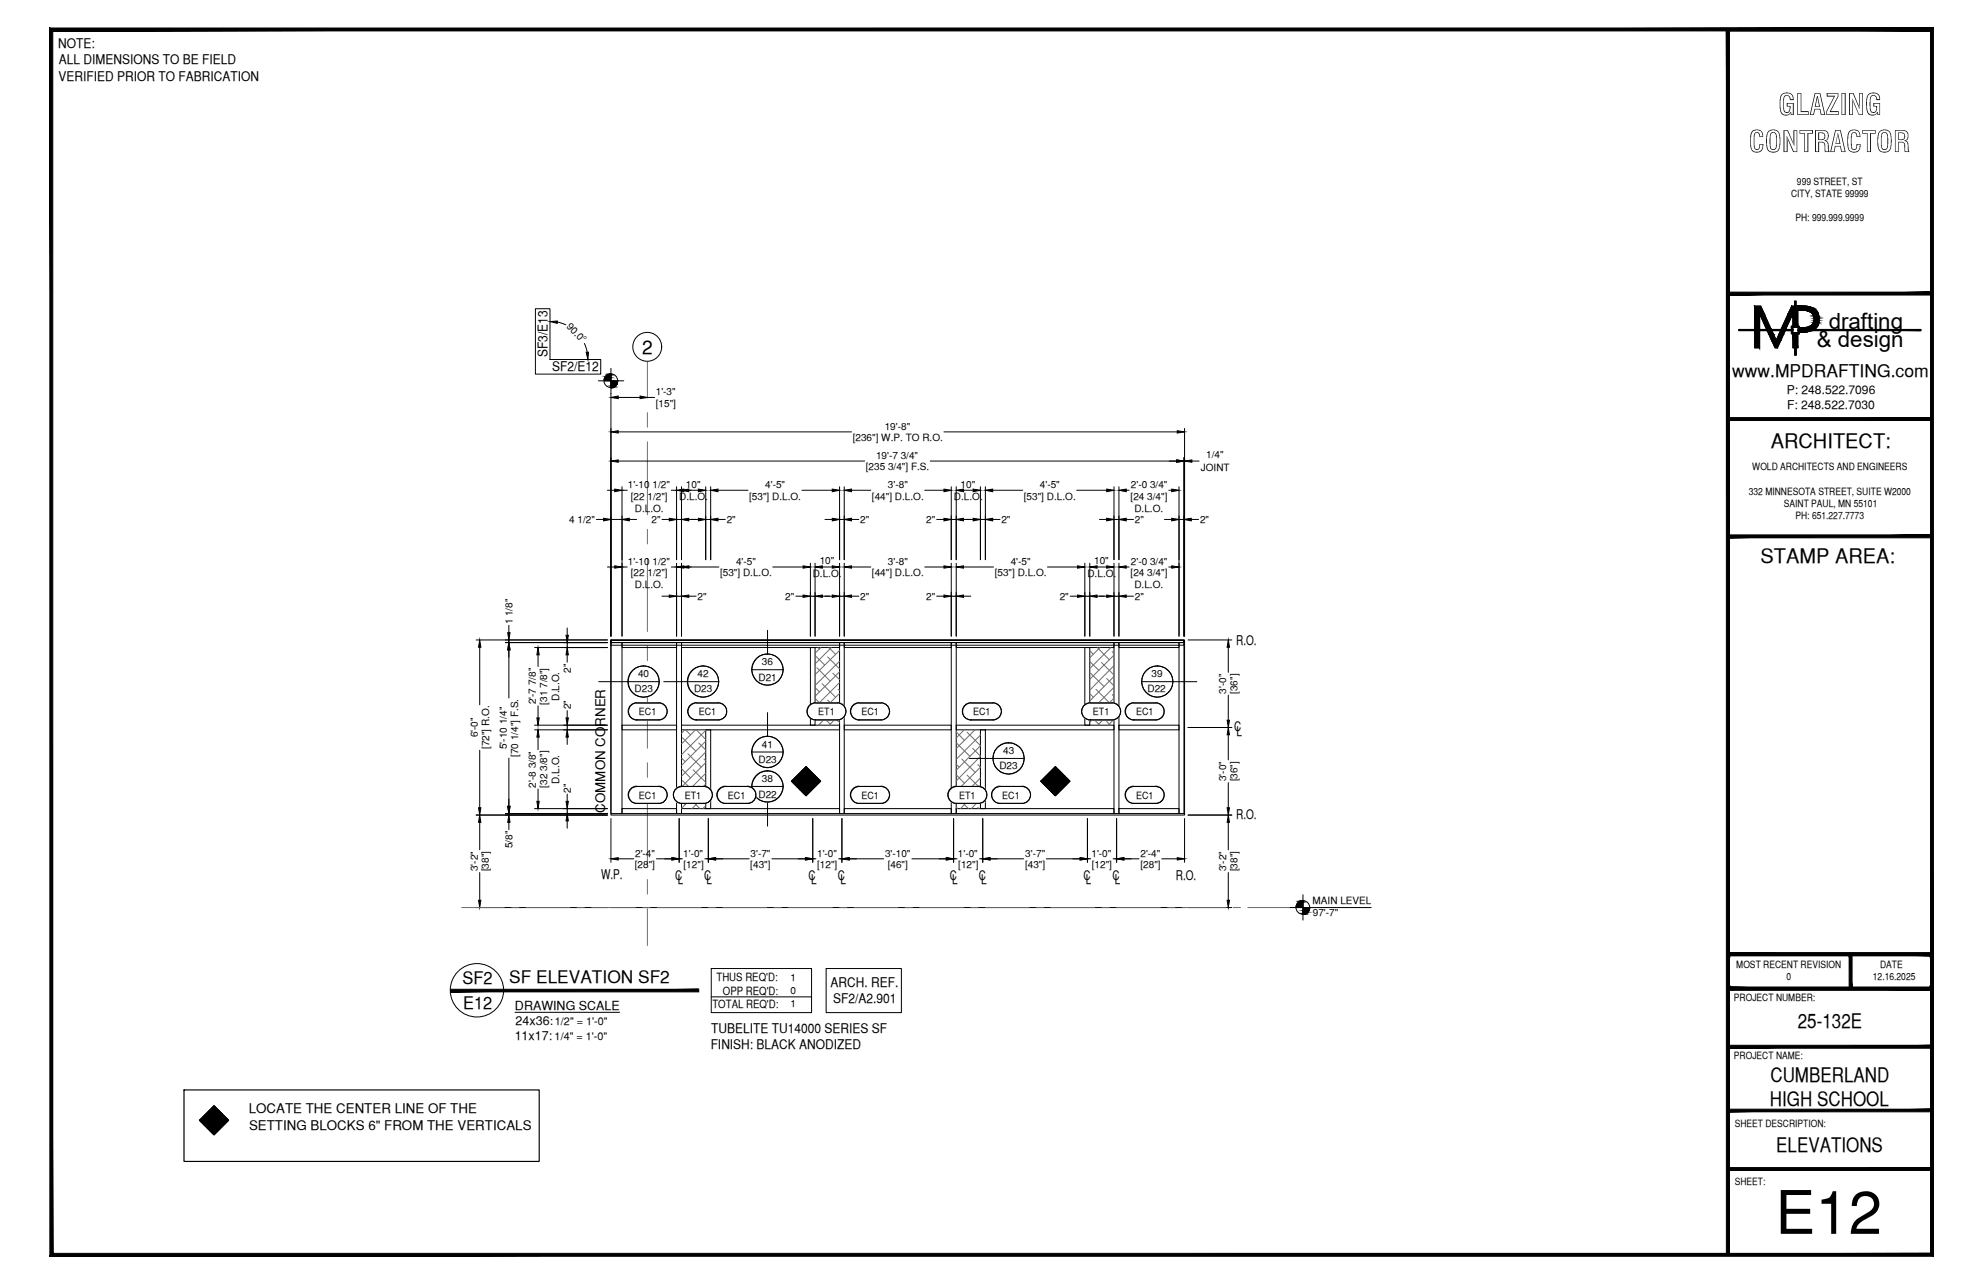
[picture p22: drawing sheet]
<svg xmlns="http://www.w3.org/2000/svg" width="432mm" height="279mm" viewBox="0 0 432 279" stroke-linecap="round" stroke-linejoin="round" font-family="sans-serif">
<defs><g id="words">
<text font-size="13.1" x="386.6" y="268.5">E12</text>
<g font-size="6.3">
<text x="387.2" y="25">GLAZING</text>
<text x="380.8" y="33.1">CONTRACTOR</text>
</g>
<g font-size="4.9">
<text x="398.2" y="71.5">drafting</text>
<text x="395.6" y="75.5">&amp; design</text>
</g>
<g font-size="4.4">
<text x="385.6" y="97.5">ARCHITECT:</text>
<text x="383.3" y="122.5">STAMP AREA:</text>
<text x="391.5" y="223.7">25-132E</text>
<text x="385.5" y="235.4">CUMBERLAND</text>
<text x="385.4" y="240.7">HIGH SCHOOL</text>
<text x="386.8" y="250.7">ELEVATIONS</text>
</g>
<text font-size="4.2" x="139.8" y="77">2</text>
<g font-size="3.8">
<text x="377.2" y="82">www.MPDRAFTING.com</text>
<text x="100.7" y="214.2">SF2</text>
<text x="110.9" y="213.9">SF ELEVATION SF2</text>
<text x="100.8" y="219.5">E12</text>
</g>
<g font-size="2.9">
<text x="12.6" y="10.5">NOTE:</text>
<text x="12.8" y="17.7">VERIFIED PRIOR TO FABRICATION</text>
<text x="12.8" y="14">ALL DIMENSIONS TO BE FIELD</text>
<text x="119.3" y="77.8" transform="rotate(-90 119.3 77.8)">SF3/E13</text>
<text x="120.2" y="80.8">SF2/E12</text>
<text x="269.2" y="140.4">R.O.</text>
<text x="268.7" y="159.1">C</text>
<text x="269.2" y="160.1">L</text>
<text x="131.8" y="176.8" transform="rotate(-90 131.8 176.8)">COMMON CORNER</text>
<text x="269.2" y="178.2">R.O.</text>
<text x="130.9" y="191.3">W.P.</text>
<text x="147" y="191.4">C</text>
<text x="153.4" y="191.4">C</text>
<text x="176.1" y="191.4">C</text>
<text x="182.4" y="191.4">C</text>
<text x="206.8" y="191.4">C</text>
<text x="213.2" y="191.4">C</text>
<text x="235.9" y="191.4">C</text>
<text x="242.3" y="191.4">C</text>
<text x="256" y="191.4">R.O.</text>
<text x="147.6" y="192.3">L</text>
<text x="153.9" y="192.3">L</text>
<text x="176.7" y="192.3">L</text>
<text x="183" y="192.3">L</text>
<text x="207.3" y="192.3">L</text>
<text x="213.7" y="192.3">L</text>
<text x="236.4" y="192.3">L</text>
<text x="242.8" y="192.3">L</text>
<text x="180.8" y="214.8">ARCH. REF.</text>
<text x="181.4" y="218.3">SF2/A2.901</text>
<text x="154.9" y="224.8">TUBELITE TU14000 SERIES SF</text>
<text x="154.7" y="228.3">FINISH: BLACK ANODIZED</text>
<text x="54.2" y="242.3">LOCATE THE CENTER LINE OF THE</text>
<text x="54.2" y="245.9">SETTING BLOCKS 6&quot; FROM THE VERTICALS</text>
</g>
<g font-size="2.7">
<text x="112.1" y="219.7">DRAWING SCALE</text>
<text x="112.1" y="226.3">11x17:</text>
<text x="112.3" y="223">24x36:</text>
</g>
<g font-size="2.6">
<text x="389.1" y="85.8">P: 248.522.7096</text>
<text x="389.1" y="89">F: 248.522.7030</text>
</g>
<g font-size="2.5">
<text x="156" y="213.6">THUS REQ'D:</text>
<text x="155.1" y="219.3">TOTAL REQ'D:</text>
<text x="157.4" y="216.5">OPP REQ'D:</text>
</g>
<g font-size="2.4">
<text x="120.8" y="226.3">1/4&quot; = 1'-0&quot;</text>
<text x="120.8" y="223.1">1/2&quot; = 1'-0&quot;</text>
</g>
<g font-size="2.2">
<text x="391.3" y="40.2">999 STREET, ST</text>
<text x="390" y="42.9">CITY, STATE 99999</text>
<text x="391" y="48.2">PH: 999.999.9999</text>
<text x="123.3" y="71.1" transform="rotate(44 123.3 71.1)">90.0°</text>
<text x="142.8" y="86">1'-3&quot;</text>
<text x="142.8" y="88.5">[15&quot;]</text>
<text x="192.7" y="93.5">19'-8&quot;</text>
<text x="185.7" y="96">[236&quot;] W.P. TO R.O.</text>
<text x="190.8" y="99.9">19'-7 3/4&quot;</text>
<text x="262.6" y="99.8">1/4&quot;</text>
<text x="136.7" y="106.2">1'-10 1/2&quot;</text>
<text x="149.4" y="106.2">10&quot;</text>
<text x="166.6" y="106.2">4'-5&quot;</text>
<text x="188.5" y="102.4">[235 3/4&quot;] F.S.</text>
<text x="193.4" y="106.2">3'-8&quot;</text>
<text x="209.2" y="106.2">10&quot;</text>
<text x="226.4" y="106.2">4'-5&quot;</text>
<text x="246.3" y="106.2">2'-0 3/4&quot;</text>
<text x="261.5" y="102.4">JOINT</text>
<text x="380.8" y="107.6">332 MINNESOTA STREET, SUITE W2000</text>
<text x="381.6" y="102.3">WOLD ARCHITECTS AND ENGINEERS</text>
<text x="124" y="113.9">4 1/2&quot;</text>
<text x="137.4" y="108.7">[22 1/2&quot;]</text>
<text x="138.2" y="111.4">D.L.O.</text>
<text x="141.9" y="113.9">2&quot;</text>
<text x="147.9" y="108.8">D.L.O.</text>
<text x="158.2" y="113.9">2&quot;</text>
<text x="163.1" y="108.7">[53&quot;] D.L.O.</text>
<text x="187.3" y="113.9">2&quot;</text>
<text x="189.9" y="108.7">[44&quot;] D.L.O.</text>
<text x="201.7" y="113.9">2&quot;</text>
<text x="207.7" y="108.8">D.L.O.</text>
<text x="218.1" y="113.9">2&quot;</text>
<text x="222.9" y="108.7">[53&quot;] D.L.O.</text>
<text x="246.2" y="108.7">[24 3/4&quot;]</text>
<text x="247" y="111.4">D.L.O.</text>
<text x="247.1" y="113.9">2&quot;</text>
<text x="261.3" y="113.9">2&quot;</text>
<text x="388.4" y="110.3">SAINT PAUL, MN 55101</text>
<text x="391" y="113">PH: 651.227.7773</text>
<text x="136.7" y="122.9">1'-10 1/2&quot;</text>
<text x="137.4" y="125.3">[22 1/2&quot;]</text>
<text x="156.8" y="125.3">[53&quot;] D.L.O.</text>
<text x="160.3" y="122.9">4'-5&quot;</text>
<text x="177" y="125.5">D.L.O.</text>
<text x="178.5" y="122.8">10&quot;</text>
<text x="189.9" y="125.3">[44&quot;] D.L.O.</text>
<text x="193.4" y="122.9">3'-8&quot;</text>
<text x="216.6" y="125.3">[53&quot;] D.L.O.</text>
<text x="220.1" y="122.9">4'-5&quot;</text>
<text x="236.8" y="125.5">D.L.O.</text>
<text x="238.3" y="122.8">10&quot;</text>
<text x="246.2" y="125.3">[24 3/4&quot;]</text>
<text x="246.3" y="122.9">2'-0 3/4&quot;</text>
<text x="138.2" y="128">D.L.O.</text>
<text x="151.9" y="130.5">2&quot;</text>
<text x="171" y="130.5">2&quot;</text>
<text x="187.3" y="130.5">2&quot;</text>
<text x="201.7" y="130.5">2&quot;</text>
<text x="230.8" y="130.5">2&quot;</text>
<text x="247" y="128">D.L.O.</text>
<text x="247.1" y="130.5">2&quot;</text>
<text x="111.6" y="135.9" transform="rotate(-90 111.6 135.9)">1 1/8&quot;</text>
<text x="124.3" y="146.4" transform="rotate(-90 124.3 146.4)">2&quot;</text>
<text x="138.9" y="147.3">40</text>
<text x="151.9" y="147.3">42</text>
<text x="165.2" y="148.1">D21</text>
<text x="165.9" y="144.8">36</text>
<text x="250.8" y="147.3">39</text>
<text x="116.7" y="153.3" transform="rotate(-90 116.7 153.3)">2'-7 7/8&quot;</text>
<text x="119.1" y="153.4" transform="rotate(-90 119.1 153.4)">[31 7/8&quot;]</text>
<text x="121.8" y="152.5" transform="rotate(-90 121.8 152.5)">D.L.O.</text>
<text x="124.3" y="154.3" transform="rotate(-90 124.3 154.3)">2&quot;</text>
<text x="138.2" y="150.7">D23</text>
<text x="139.1" y="155.6">EC1</text>
<text x="151.1" y="150.7">D23</text>
<text x="152.1" y="155.6">EC1</text>
<text x="178.2" y="155.6">ET1</text>
<text x="187.6" y="155.6">EC1</text>
<text x="211.9" y="155.6">EC1</text>
<text x="238" y="155.6">ET1</text>
<text x="247.4" y="155.6">EC1</text>
<text x="249.9" y="150.7">D22</text>
<text x="267" y="150.9" transform="rotate(-90 267 150.9)">3'-0&quot;</text>
<text x="269.4" y="151" transform="rotate(-90 269.4 151)">[36&quot;]</text>
<text x="104" y="160.5" transform="rotate(-90 104 160.5)">6'-0&quot;</text>
<text x="106.5" y="163" transform="rotate(-90 106.5 163)">[72&quot;] R.O.</text>
<text x="110.4" y="163" transform="rotate(-90 110.4 163)">5'-10 1/4&quot;</text>
<text x="112.8" y="164.7" transform="rotate(-90 112.8 164.7)">[70 1/4&quot;] F.S.</text>
<text x="165.2" y="166">D23</text>
<text x="165.9" y="162.7">41</text>
<text x="217.6" y="167.4">D23</text>
<text x="218.4" y="164.1">43</text>
<text x="116.7" y="171.4" transform="rotate(-90 116.7 171.4)">2'-8 3/8&quot;</text>
<text x="119.1" y="171.4" transform="rotate(-90 119.1 171.4)">[32 3/8&quot;]</text>
<text x="121.8" y="170.6" transform="rotate(-90 121.8 170.6)">D.L.O.</text>
<text x="124.3" y="172.5" transform="rotate(-90 124.3 172.5)">2&quot;</text>
<text x="139.1" y="173.8">EC1</text>
<text x="149.1" y="173.8">ET1</text>
<text x="158.5" y="173.8">EC1</text>
<text x="165.2" y="173.5">D22</text>
<text x="165.9" y="170.2">38</text>
<text x="187.6" y="173.8">EC1</text>
<text x="208.9" y="173.8">ET1</text>
<text x="218.2" y="173.8">EC1</text>
<text x="247.4" y="173.8">EC1</text>
<text x="267" y="170" transform="rotate(-90 267 170)">3'-0&quot;</text>
<text x="269.4" y="170.1" transform="rotate(-90 269.4 170.1)">[36&quot;]</text>
<text x="111.6" y="184.6" transform="rotate(-90 111.6 184.6)">5/8&quot;</text>
<text x="104" y="189.5" transform="rotate(-90 104 189.5)">3'-2&quot;</text>
<text x="106.4" y="189.6" transform="rotate(-90 106.4 189.6)">[38&quot;]</text>
<text x="138.2" y="188.8">[28&quot;]</text>
<text x="138.3" y="186.5">2'-4&quot;</text>
<text x="148.8" y="186.4">1'-0&quot;</text>
<text x="148.8" y="188.8">[12&quot;]</text>
<text x="163.4" y="188.8">[43&quot;]</text>
<text x="163.4" y="186.4">3'-7&quot;</text>
<text x="177.9" y="186.4">1'-0&quot;</text>
<text x="177.9" y="188.8">[12&quot;]</text>
<text x="192.7" y="186.4">3'-10&quot;</text>
<text x="193.3" y="188.8">[46&quot;]</text>
<text x="208.6" y="186.4">1'-0&quot;</text>
<text x="208.7" y="188.8">[12&quot;]</text>
<text x="223.2" y="188.8">[43&quot;]</text>
<text x="223.3" y="186.4">3'-7&quot;</text>
<text x="237.7" y="186.4">1'-0&quot;</text>
<text x="237.7" y="188.8">[12&quot;]</text>
<text x="248.3" y="186.5">2'-4&quot;</text>
<text x="248.3" y="188.8">[28&quot;]</text>
<text x="267" y="189.5" transform="rotate(-90 267 189.5)">3'-2&quot;</text>
<text x="269.4" y="189.6" transform="rotate(-90 269.4 189.6)">[38&quot;]</text>
<text x="285.8" y="196.7">MAIN LEVEL</text>
<text x="285.9" y="199.4">97'-7&quot;</text>
<text x="172.1" y="213.4">1</text>
<text x="378.1" y="210.6">MOST RECENT REVISION</text>
<text x="389" y="213.3">0</text>
<text x="407.8" y="213.2">12.16.2025</text>
<text x="409.4" y="210.6">DATE</text>
<text x="172.1" y="216.3">0</text>
<text x="172.1" y="219.1">1</text>
<text x="377.6" y="217.8">PROJECT NUMBER:</text>
<text x="377.6" y="230.4">PROJECT NAME:</text>
<text x="377.8" y="245.2">SHEET DESCRIPTION:</text>
<text x="377.8" y="257.9">SHEET:</text>
</g>
</g></defs>
<!-- layer: GRID LINES -->
<g fill="none" stroke="#6c6c6c" stroke-width=".22">
<path d="M141 78.7v7.9M141 89.8v3.2M141 96.1v15.9M141 115.2v3.2M141 121.5v15.9M141 140.6v3.2M141 146.9v15.9M141 166v3.2M141 172.3v15.9M100.5 197.5h9.3M111.4 197.5h1.6M114.6 197.5h9.5"/>
<path d="M125.7 197.5h1.6M128.8 197.5h9.6M140 197.5h1.5M141 191.4v3.2M141 197.7v8M143.1 197.5h9.6M154.2 197.5h1.6M157.4 197.5h9.5M168.5 197.5h1.6M171.7 197.5h9.5M182.8 197.5h1.6M186 197.5h9.5"/>
<path d="M197.1 197.5h1.6M200.3 197.5h9.5M211.4 197.5h1.6M214.6 197.5h9.5M225.7 197.5h1.6M228.9 197.5h9.5M240 197.5h1.6M243.1 197.5h9.6M254.3 197.5h1.5M257.4 197.5h9.6M268.5 197.5h1.6M271.7 197.5h9.2"/>
</g>
<!-- layer: COMPONENTS -->
<g fill="none" stroke="#000" stroke-width=".22">
<path d="M133 139.8h2.4v37.2h-2.4zM133 139.3h124.8v1.1h-124.8v-1.1v.5h124.8v-.5zM135.4 139.8h11.9v1.1h-11.9zM147.3 139.8h1.1v37.2h-1.1zM148.4 139.8h34.4v1.1h-34.4zM182.8 139.8h1v37.2h-1zM183.8 139.8h23.3v1.1h-23.3zM207.1 139.8h1.1v37.2h-1.1zM208.2 139.8h34.4v1.1h-34.4zM242.6 139.8h1v37.2h-1zM243.6 139.8h13.1v1.1h-13.1zM256.7 139.8h1.1v37.2h-1.1z"/>
<path d="M135.4 157.8h11.9v1h-11.9zM148.4 157.8h34.4v1h-34.4zM153.7 158.8h1v17.2h-1zM176.5 140.9h1v16.9h-1zM183.8 157.8h23.3v1h-23.3zM208.2 157.8h34.4v1h-34.4zM213.5 158.8h1.1v17.2h-1.1zM236.2 140.9h1.1v16.9h-1.1zM243.6 157.8h13.1v1h-13.1zM135.4 176h11.9v1h-11.9zM148.4 176h34.4v1h-34.4zM183.8 176h23.3v1h-23.3z"/>
<path d="M208.2 176h34.4v1h-34.4zM243.6 176h13.1v1h-13.1z"/>
</g>
<!-- layer: ROUGH OPENING -->
<path d="M133 139.3h124.9v38.1h-124.9z" fill="none" stroke="#000" stroke-width=".22"/>
<!-- layer: DIM -->
<g fill="none" stroke="#000" stroke-width=".22">
<path d="M133 93.2v45.2M134.6 94h50.8M205.5 94h50.8M257.8 99.6v38.8M257.9 93.2v45.2M129.9 113h1.5M132.3 106.7h1.6M133 113h2.4M134.6 100.3h53.7M135.4 105.9v32.5M135.4 106.7h1.2M137 113h1.6"/>
<path d="M144.1 113h1.6M146.2 106.7h1.1M147.3 113h1.1M147.3 105.9v15.9M148.4 105.9v15.9M148.9 106.7h3.2M150 113h2.1M153.7 113h1M153.7 105.9v15.9M154.7 105.9v15.9M156.3 113h1.6M156.3 106.7h6.6"/>
<path d="M174.6 106.7h6.6M179.6 113h1.6M182.8 105.9v15.9M182.8 113h1M183.8 105.9v15.9M185.4 113h1.6M185.4 106.7h4.2M201.4 106.7h4.1M202.6 100.3h53.6M204 113h1.5M207.1 113h1.1M207.1 105.9v15.9"/>
<path d="M208.2 105.9v15.9M209.8 113h2.1M209.8 106.7h2.1M213.5 113h1.1M213.5 105.9v15.9M214.6 105.9v15.9M216.2 113h1.5M216.2 106.7h6.5M234.4 106.7h6.6M239.4 113h1.6M242.6 113h1M242.6 105.9v15.9"/>
<path d="M243.6 105.9v15.9M245.2 113h1.6M245.2 106.7h.7M253.6 113h1.5M254.5 106.7h.6M256.7 113h1.1M256.7 105.9v32.5M257.8 100.3h.1M259.4 113h1.6M259.5 100.3h1.6M103.7 139.3h28.6M110 139.8h22.3"/>
<path d="M110.8 136.1v1.6M110.8 139.3v.5M123.5 136.7v1.5M123.5 139.8v1.1M132.3 123.4h1.6M135.4 123.4h1.2M144.1 129.7h1.6M146.2 123.4h1.1M147.3 129.7h1.1M147.3 122.6v15.8M148.4 122.6v15.8M148.9 123.4h7.6"/>
<path d="M150 129.7h1.6M168.3 123.4h6.6M173.3 129.7h1.6M176.5 129.7h1M176.5 122.6v15.8M177.5 122.6v15.8M179.1 129.7h2.1M179.1 123.4h2.1M182.8 122.6v15.8M182.8 129.7h1M183.8 122.6v15.8M185.4 129.7h1.6"/>
<path d="M185.4 123.4h4.2M201.4 123.4h4.1M204 129.7h1.5M207.1 129.7h1.1M207.1 122.6v15.8M208.2 122.6v15.8M209.8 129.7h1.6M209.8 123.4h6.5M228.1 123.4h6.5M233 129.7h1.6M236.2 129.7h1.1M236.2 122.6v15.8"/>
<path d="M237.3 122.6v15.8M238.9 129.7h2.1M238.9 123.4h2.1M242.6 129.7h1M242.6 122.6v15.8M243.6 122.6v15.8M245.2 129.7h1.6M245.2 123.4h.7M254.5 123.4h.6M258.7 139.3h9.5M104.5 140.8v12.6M110.8 141.4v10.5"/>
<path d="M116.4 140.9h15.9M116.4 158.8h15.9M116.4 157.8h15.9M117.2 142.5v2.5M117.2 153.6v2.6M123.5 142.5v1.6M123.5 154.6v1.6M123.5 157.8v1M258.7 158.3h9.5M267.5 140.8v5.5M267.5 151.3v5.4M267.5 159.9v5.5"/>
<path d="M103.7 177.4h28.6M104.5 163.3v12.5M104.5 178.9v6M110 177h22.3M110.8 165v10.5M110.8 177v.4M110.8 178.9v1.6M116.4 176h15.9M117.2 160.4v2.7M117.2 171.7v2.7M123.5 160.4v1.6M123.5 172.8v1.6"/>
<path d="M123.5 176v1M123.5 178.6v1.6M133 178.1v9.5M147.9 178.1v9.5M154.2 178.1v9.5M177 178.1v9.5M183.3 178.1v9.5M207.6 178.1v9.5M214 178.1v9.5M236.8 178.1v9.5M243.1 178.1v9.5M257.9 178.1v9.5"/>
<path d="M258.7 177.4h9.5M267.5 170.3v5.5M267.5 178.9v6M103.7 197.5h28.6M104.5 189.9v6M134.6 186.9h3.4M142.9 186.9h3.4M147.9 186.9h.7M153.5 186.9h.7M155.8 186.9h7.3M168.1 186.9h7.3M177 186.9h.7"/>
<path d="M182.6 186.9h.7M184.9 186.9h7.5M198.6 186.9h7.5M207.6 186.9h.8M213.3 186.9h.7M215.6 186.9h7.3M227.8 186.9h7.4M236.8 186.9h.7M242.4 186.9h.7M244.7 186.9h3.3M253 186.9h3.3M258.7 197.5h9.5"/>
<path d="M267.5 189.9v6"/>
</g>
<g fill="#000" stroke="#000" stroke-width=".22">
<path d="M133 94l1.6-.3v.5zM256.3 93.7l1.6 .3-1.6 .2zM131.4 112.8l1.6 .2-1.6 .3zM133.9 106.4l1.5 .3-1.5 .3zM133 100.3l1.6-.2v.5zM135.4 113l1.6-.2v.5zM145.7 112.8l1.6 .2-1.6 .3zM147.3 106.7l1.6-.3v.6zM148.4 113l1.6-.2v.5zM148.4 106.7l1.6-.3v.6zM152.1 106.4l1.6 .3-1.6 .3zM152.1 112.8l1.6 .2-1.6 .3z"/>
<path d="M154.7 113l1.6-.2v.5zM154.7 106.7l1.6-.3v.6zM181.2 106.4l1.6 .3-1.6 .3zM181.2 112.8l1.6 .2-1.6 .3zM183.8 113l1.6-.2v.5zM183.8 106.7l1.6-.3v.6zM205.5 112.8l1.6 .2-1.6 .3zM205.5 106.4l1.6 .3-1.6 .3zM208.2 113l1.6-.2v.5zM208.2 106.7l1.6-.3v.6zM211.9 106.4l1.6 .3-1.6 .3zM211.9 112.8l1.6 .2-1.6 .3z"/>
<path d="M214.6 113l1.6-.2v.5zM214.6 106.7l1.6-.3v.6zM241 106.4l1.6 .3-1.6 .3zM241 112.8l1.6 .2-1.6 .3zM243.6 113l1.6-.2v.5zM243.6 106.7l1.6-.3v.6zM255.1 112.8l1.6 .2-1.6 .3zM255.1 106.4l1.6 .3-1.6 .3zM256.2 100.1l1.6 .2-1.6 .3zM257.8 113l1.6-.2v.5zM257.9 100.3l1.6-.2v.5zM110.6 137.7h.5l-.3 1.6z"/>
<path d="M123.3 138.2h.5l-.3 1.6zM133.9 123.1l1.5 .3-1.5 .2zM145.7 129.5l1.6 .2-1.6 .3zM147.3 123.4l1.6-.3v.5zM148.4 129.7l1.6-.2v.5zM148.4 123.4l1.6-.3v.5zM174.9 123.1l1.6 .3-1.6 .2zM174.9 129.5l1.6 .2-1.6 .3zM177.5 123.4l1.6-.3v.5zM177.5 129.7l1.6-.2v.5zM181.2 129.5l1.6 .2-1.6 .3zM181.2 123.1l1.6 .3-1.6 .2z"/>
<path d="M183.8 129.7l1.6-.2v.5zM183.8 123.4l1.6-.3v.5zM205.5 129.5l1.6 .2-1.6 .3zM205.5 123.1l1.6 .3-1.6 .2zM208.2 129.7l1.6-.2v.5zM208.2 123.4l1.6-.3v.5zM234.6 129.5l1.6 .2-1.6 .3zM234.6 123.1l1.6 .3-1.6 .2zM237.3 129.7l1.6-.2v.5zM237.3 123.4l1.6-.3v.5zM241 129.5l1.6 .2-1.6 .3zM241 123.1l1.6 .3-1.6 .2z"/>
<path d="M243.6 129.7l1.6-.2v.5zM243.6 123.4l1.6-.3v.5zM255.1 123.1l1.6 .3-1.6 .2zM104.5 139.3l.2 1.5h-.5zM110.8 139.8l.3 1.6h-.5zM117.2 140.9l.2 1.6h-.5zM116.9 156.2h.5l-.2 1.6zM123.5 140.9l.3 1.6h-.5zM123.3 156.2h.5l-.3 1.6zM267.5 158.3l.2 1.6h-.5zM267.5 139.3l.2 1.5h-.5zM267.2 156.7h.5l-.2 1.6z"/>
<path d="M104.2 175.8h.5l-.2 1.6zM104.5 177.4l.2 1.5h-.5zM110.6 175.5h.5l-.3 1.5zM110.8 177.4l.3 1.5h-.5zM117.2 158.8l.2 1.6h-.5zM116.9 174.4h.5l-.2 1.6zM123.5 177l.3 1.6h-.5zM123.3 174.4h.5l-.3 1.6zM123.5 158.8l.3 1.6h-.5zM267.2 175.8h.5l-.2 1.6zM267.5 177.4l.2 1.5h-.5zM104.2 195.9h.5l-.2 1.6z"/>
<path d="M133 186.9l1.6-.3v.5zM146.3 186.6l1.6 .3-1.6 .2zM154.2 186.9l1.6-.3v.5zM175.4 186.6l1.6 .3-1.6 .2zM183.3 186.9l1.6-.3v.5zM206.1 186.6l1.5 .3-1.5 .2zM214 186.9l1.6-.3v.5zM235.2 186.6l1.6 .3-1.6 .2zM243.1 186.9l1.6-.3v.5zM256.3 186.6l1.6 .3-1.6 .2zM267.2 195.9h.5l-.2 1.6z"/>
</g>
<!-- layer: MEDIUM_1 -->
<path d="M133 197.5h124.9" fill="none" stroke="#000" stroke-width=".22"/>
<!-- layer: SYMBOLS -->
<g fill="none" stroke="#fff" stroke-width=".22">
<path d="M138.4 156.7h5.4h-5.1h4.7M140.1 144.9l.9 .1M143.4 153h-5h5.4M151.3 156.7h5.4h-5.1h4.8M153.1 144.9l.9 .1M156.4 153h-5.1h5.4M167.1 142.3l.9 .1M177.3 156.7h5.4h-5.1h4.8M182.4 153h-5.1h5.4M186.8 156.7h5.4h-5.1h4.7M191.8 153h-5h5.4M211.1 156.7h5.4h-5h4.7"/>
<path d="M216.2 153h-5.1h5.4M237 156.7h5.5h-5.1h4.8M242.2 153h-5.1h5.4M246.6 156.7h5.4h-5.1h4.8M251.7 153h-5.1h5.4M252 144.9l-.9 .1M138.4 174.8h5.4h-5.1h4.7M143.4 171.1l-5 .1h5.4M148.1 174.8h5.5h-5.1h4.8M153.3 171.1l-5.1 .1h5.4M157.7 174.8h5.4h-5.1h4.8M162.8 171.1l-5.1 .1h5.4"/>
<path d="M167.1 160.2l.9 .1M167.1 167.8l.9 .1M186.8 174.8h5.4h-5.1h4.7M191.8 171.1l-5 .1h5.4M208 174.8h5.4h-5.1h4.7M213 171.1l-5 .1h5.4M217.5 174.8h5.4h-5.1h4.8M219.6 161.7h.9M222.6 171.1l-5.1 .1h5.4M246.6 174.8h5.4h-5.1h4.8M251.7 171.1l-5.1 .1h5.4"/>
</g>
<g fill="#fff" stroke="#fff" stroke-width=".22">
<path d="M165.4 148.7l1.7 .4zM165.4 148.7l2.6 .3-.9 .1zM164.7 148.1l.7 .6 2.6 .3zM164.7 148.1l4.1 .6-.8 .3zM164.2 147.4l.5 .7 4.1 .6zM164.2 147.4l5.3 .7-.7 .6zM163.8 146.6l.4 .8 5.3 .7zM163.8 146.6l6.3 .8-.6 .7zM163.7 145.7l.1 .9 6.3 .8zM163.7 145.7l6.7 .9-.3 .8zM163.8 144.8l-.1 .9 6.7 .9zM163.8 144.8l6.8 .9-.2 .9zM164.2 144l-.4 .8 6.8 .9zM164.2 144l6.2 .8 .2 .9zM164.7 143.3l-.5 .7 6.2 .8zM164.7 143.3l5.4 .7 .3 .8zM164.7 143.3l5.4 .7-4.7-1.3zM165.4 142.7l4.1 .6 .6 .7zM165.4 142.7l4.1 .6-3.3-.9zM166.2 142.4l2.6 .3 .7 .6zM166.2 142.4l2.6 .3-1.7-.4zM167.1 142.3l1.7 .4z"/>
<path d="M165.4 166.6l.8 .3 .9 .2zM165.4 166.6l2.6 .3-.9 .2zM164.7 166.1l.7 .5 2.6 .3zM164.7 166.1l4.1 .5-.8 .3zM164.2 165.4l.5 .7 4.1 .5zM164.2 165.4l5.3 .7-.7 .5zM163.8 164.5l.4 .9 5.3 .7zM163.8 164.5l6.3 .9-.6 .7zM163.7 163.6l.1 .9 6.3 .9zM163.7 163.6l6.7 .9-.3 .9zM163.8 162.8l-.1 .8 6.7 .9zM163.8 162.8l6.8 .8-.2 .9zM164.2 161.9l-.4 .9 6.8 .8zM164.2 161.9l6.2 .9 .2 .8zM164.7 161.2l-.5 .7 6.2 .9zM164.7 161.2l5.4 .7 .3 .9zM164.7 161.2l5.4 .7-4.7-1.2zM165.4 160.7l4.1 .5 .6 .7zM165.4 160.7l4.1 .5-3.3-.9zM166.2 160.3l2.6 .4 .7 .5zM166.2 160.3l2.6 .4-1.7-.5zM167.1 160.2l1.7 .5z"/>
<path d="M165.4 174.1l1.7 .5zM165.4 174.1l2.6 .3-.9 .2zM164.7 173.5l.7 .6 2.6 .3zM164.7 173.5l4.1 .6-.8 .3zM164.2 172.8l.5 .7 4.1 .6zM164.2 172.8l5.3 .7-.7 .6zM163.8 172l.4 .8 5.3 .7zM163.8 172l6.3 .8-.6 .7zM163.7 171.1l.1 .9 6.3 .8zM163.7 171.1l6.7 .9-.3 .8zM163.8 170.3l-.1 .8 6.7 .9zM163.8 170.3l6.8 .8-.2 .9zM164.2 169.5l-.4 .8 6.8 .8zM164.2 169.5l6.2 .8 .2 .8zM164.7 168.8l-.5 .7 6.2 .8zM164.7 168.8l5.4 .7 .3 .8zM164.7 168.8l5.4 .7-4.7-1.3zM165.4 168.2l4.1 .6 .6 .7zM165.4 168.2l4.1 .6-3.3-.9zM166.2 167.9l2.6 .3 .7 .6zM166.2 167.9l2.6 .3-1.7-.4zM167.1 167.8l1.7 .4z"/>
<path d="M138.4 151.3l1.7 .4zM138.4 151.3l2.6 .3-.9 .1zM137.7 150.7l.7 .6 2.6 .3zM137.7 150.7l4.2 .6-.9 .3zM137.2 150l.5 .7 4.2 .6zM137.2 150l5.4 .7-.7 .6zM136.9 149.2l.3 .8 5.4 .7zM136.9 149.2l6.2 .8-.5 .7zM136.8 148.3l.1 .9 6.2 .8zM136.8 148.3l6.6 .9-.3 .8zM136.9 147.4l-.1 .9 6.6 .9zM136.9 147.4l6.7 .9-.2 .9zM137.2 146.6l-.3 .8 6.7 .9zM137.2 146.6l6.2 .8 .2 .9zM137.7 145.9l-.5 .7 6.2 .8zM137.7 145.9l5.4 .7 .3 .8zM137.7 145.9l5.4 .7-4.7-1.2zM138.4 145.4l4.2 .5 .5 .7zM138.4 145.4l4.2 .5-3.3-.9zM139.3 145l2.6 .4 .7 .5zM139.3 145l2.6 .4-1.8-.5zM140.1 144.9l1.8 .5z"/>
<path d="M151.4 151.3l1.7 .4zM151.4 151.3l2.6 .3-.9 .1zM150.7 150.7l.7 .6 2.6 .3zM150.7 150.7l4.1 .6-.8 .3zM150.2 150l.5 .7 4.1 .6zM150.2 150l5.3 .7-.7 .6zM149.9 149.2l.3 .8 5.3 .7zM149.9 149.2l6.2 .8-.6 .7zM149.7 148.3l.2 .9 6.2 .8zM149.7 148.3l6.7 .9-.3 .8zM149.9 147.4l-.2 .9 6.7 .9zM149.9 147.4l6.6 .9-.1 .9zM150.2 146.6l-.3 .8 6.6 .9zM150.2 146.6l6.2 .8 .1 .9zM150.7 145.9l-.5 .7 6.2 .8zM150.7 145.9l5.4 .7 .3 .8zM150.7 145.9l5.4 .7-4.7-1.2zM151.4 145.4l4.1 .5 .6 .7zM151.4 145.4l4.1 .5-3.2-.9zM152.3 145l2.5 .4 .7 .5zM152.3 145l2.5 .4-1.7-.5zM153.1 144.9l1.7 .5z"/>
<path d="M252 151.7l1.7-.4zM251.1 151.6l.9 .1 1.7-.4zM251.1 151.6l3.3-.9-.7 .6zM250.3 151.3l.8 .3 3.3-.9zM250.3 151.3l4.7-1.3-.6 .7zM249.6 150.7l.7 .6 4.7-1.3zM249.6 150.7l5.7-1.5-.3 .8zM249 150l.6 .7 5.7-1.5zM249 150l6.4-1.7-.1 .9zM248.7 149.2l.3 .8 6.4-1.7zM248.7 149.2l6.6-1.8 .1 .9zM248.6 148.3l.1 .9 6.6-1.8zM248.6 148.3l6.4-1.7 .3 .8zM248.7 147.4l-.1 .9 6.4-1.7zM248.7 147.4l5.7-1.5 .6 .7zM249 146.6l-.3 .8 5.7-1.5zM249 146.6l4.7-1.2 .7 .5zM249.6 145.9l-.6 .7 4.7-1.2zM249.6 145.9l3.3-.9 .8 .4zM249.6 145.9l3.3-.9-2.6 .4zM250.3 145.4l1.7-.5 .9 .1zM250.3 145.4l1.7-.5z"/>
<path d="M137.7 153.2l.7-.2h5.4zM137.7 153.2h6.7l-.6-.2zM137.3 153.6l.4-.4h6.7zM137.3 153.6h7.5l-.4-.4zM137.3 153.6h7.5l-7.8 .6zM137 154.2h8.2l-.4-.6zM137 154.2h8.2l-8.4 .6zM136.8 154.8h8.5l-.1-.6zM136.8 154.8h8.5l-8.3 .6zM137 155.4h8.2l.1-.6zM137 155.4h8.2l-7.9 .6zM137.3 156h7.5l.4-.6zM137.3 156h7.5l-7.1 .4zM137.7 156.4h6.7l.4-.4zM137.7 156.4h6.7l-6 .3zM138.4 156.7h5.4l.6-.3z"/>
<path d="M150.7 153.2l.6-.2h5.4zM150.7 153.2h6.7l-.7-.2zM150.2 153.6l.5-.4h6.7zM150.2 153.6h7.6l-.4-.4zM150.2 153.6h7.6l-7.9 .6zM149.9 154.2h8.3l-.4-.6zM149.9 154.2h8.3l-8.4 .6zM149.8 154.8h8.4v-.6zM149.8 154.8h8.4l-8.3 .6zM149.9 155.4h8.3v-.6zM149.9 155.4h8.3l-8 .6zM150.2 156h7.7l.3-.6zM150.2 156h7.7l-7.2 .4zM150.7 156.4h6.7l.5-.4zM150.7 156.4h6.7l-6.1 .3zM151.3 156.7h5.4l.7-.3z"/>
<path d="M137.7 171.4l.7-.2h5.4zM137.7 171.4h6.7l-.6-.2zM137.7 171.4h6.7l-7.1 .4zM137.3 171.8h7.5l-.4-.4zM137.3 171.8h7.5l-7.8 .5zM137 172.3h8.2l-.4-.5zM137 172.3h8.2l-8.4 .7zM136.8 173h8.5l-.1-.7zM136.8 173h8.5l-8.3 .6zM137 173.6h8.2l.1-.6zM137 173.6h8.2l-7.9 .6zM137.3 174.2h7.5l.4-.6zM137.3 174.2h7.5l-7.1 .4zM137.7 174.6h6.7l.4-.4zM137.7 174.6h6.7l-6 .2zM138.4 174.8h5.4l.6-.2z"/>
<path d="M157.1 171.4l.6-.2h5.4zM157.1 171.4h6.6l-.6-.2zM156.6 171.8l.5-.4h6.6zM156.6 171.8h7.5l-.4-.4zM156.6 171.8h7.5l-7.8 .5zM156.3 172.3h8.2l-.4-.5zM156.3 172.3h8.2l-8.4 .7zM156.1 173h8.5l-.1-.7zM156.1 173h8.5l-8.3 .6zM156.3 173.6h8.2l.1-.6zM156.3 173.6h8.2l-7.9 .6zM156.6 174.2h7.6l.3-.6zM156.6 174.2h7.6l-7.1 .4zM157.1 174.6h6.6l.5-.4zM157.1 174.6h6.6l-6 .2zM157.7 174.8h5.4l.6-.2z"/>
<path d="M186.2 153.2l.6-.2h5.4zM186.2 153.2h6.6l-.6-.2zM185.7 153.6l.5-.4h6.6zM185.7 153.6h7.6l-.5-.4zM185.7 153.6h7.6l-7.9 .6zM185.4 154.2h8.2l-.3-.6zM185.4 154.2h8.2l-8.4 .6zM185.2 154.8h8.5l-.1-.6zM185.2 154.8h8.5l-8.3 .6zM185.4 155.4h8.2l.1-.6zM185.4 155.4h8.2l-7.9 .6zM185.7 156h7.6l.3-.6zM185.7 156h7.6l-7.1 .4zM186.2 156.4h6.6l.5-.4zM186.2 156.4h6.6l-6 .3zM186.8 156.7h5.4l.6-.3z"/>
<path d="M186.2 171.4l.6-.2h5.4zM186.2 171.4h6.6l-.6-.2zM185.7 171.8l.5-.4h6.6zM185.7 171.8h7.6l-.5-.4zM185.7 171.8h7.6l-7.9 .5zM185.4 172.3h8.2l-.3-.5zM185.4 172.3h8.2l-8.4 .7zM185.2 173h8.5l-.1-.7zM185.2 173h8.5l-8.3 .6zM185.4 173.6h8.2l.1-.6zM185.4 173.6h8.2l-7.9 .6zM185.7 174.2h7.6l.3-.6zM185.7 174.2h7.6l-7.1 .4zM186.2 174.6h6.6l.5-.4zM186.2 174.6h6.6l-6 .2zM186.8 174.8h5.4l.6-.2z"/>
<path d="M210.5 153.2l.6-.2h5.4zM210.5 153.2h6.6l-.6-.2zM210.1 153.6l.4-.4h6.6zM210.1 153.6h7.5l-.5-.4zM210.1 153.6h7.5l-7.9 .6zM209.7 154.2h8.2l-.3-.6zM209.7 154.2h8.2l-8.3 .6zM209.6 154.8h8.5l-.2-.6zM209.6 154.8h8.5l-8.4 .6zM209.7 155.4h8.2l.2-.6zM209.7 155.4h8.2l-7.9 .6zM210 156h7.6l.3-.6zM210 156h7.6l-7.1 .4zM210.5 156.4h6.6l.5-.4zM210.5 156.4h6.6l-6 .3zM211.1 156.7h5.4l.6-.3z"/>
<path d="M216.9 171.4l.6-.2h5.4zM216.9 171.4h6.6l-.6-.2zM216.9 171.4h6.6l-7.1 .4zM216.4 171.8h7.6l-.5-.4zM216.4 171.8h7.6l-8 .5zM216 172.3h8.3l-.3-.5zM216 172.3h8.3l-8.3 .7zM216 173h8.4l-.1-.7zM216 173h8.4l-8.4 .6zM216 173.6h8.3l.1-.6zM216 173.6h8.3l-8 .6zM216.3 174.2h7.7l.3-.6zM216.3 174.2h7.7l-7.1 .4zM216.9 174.6h6.6l.5-.4zM216.9 174.6h6.6l-6 .2zM217.5 174.8h5.4l.6-.2z"/>
<path d="M246 153.2l.6-.2h5.4zM246 153.2h6.6l-.6-.2zM245.5 153.6l.5-.4h6.6zM245.5 153.6h7.5l-.4-.4zM245.5 153.6h7.5l-7.8 .6zM245.2 154.2h8.2l-.4-.6zM245.2 154.2h8.2l-8.4 .6zM245 154.8h8.5l-.1-.6zM245 154.8h8.5l-8.3 .6zM245.2 155.4h8.2l.1-.6zM245.2 155.4h8.2l-7.9 .6zM245.5 156h7.6l.3-.6zM245.5 156h7.6l-7.1 .4zM246 156.4h6.6l.5-.4zM246 156.4h6.6l-6 .3zM246.6 156.7h5.4l.6-.3z"/>
<path d="M246 171.4l.6-.2h5.4zM246 171.4h6.6l-.6-.2zM245.5 171.8l.5-.4h6.6zM245.5 171.8h7.5l-.4-.4zM245.5 171.8h7.5l-7.8 .5zM245.2 172.3h8.2l-.4-.5zM245.2 172.3h8.2l-8.4 .7zM245 173h8.5l-.1-.7zM245 173h8.5l-8.3 .6zM245.2 173.6h8.2l.1-.6zM245.2 173.6h8.2l-7.9 .6zM245.5 174.2h7.6l.3-.6zM245.5 174.2h7.6l-7.1 .4zM246 174.6h6.6l.5-.4zM246 174.6h6.6l-6 .2zM246.6 174.8h5.4l.6-.2z"/>
<path d="M147.6 171.4l.6-.2h5.4zM147.6 171.4h6.6l-.6-.2zM147.1 171.8l.5-.4h6.6zM147.1 171.8h7.6l-.5-.4zM147.1 171.8h7.6l-8 .5zM146.7 172.3h8.3l-.3-.5zM146.7 172.3h8.3l-8.4 .7zM146.6 173h8.5l-.1-.7zM146.6 173h8.5l-8.4 .6zM146.7 173.6h8.3l.1-.6zM146.7 173.6h8.3l-7.9 .6zM147.1 174.2h7.6l.3-.6zM147.1 174.2h7.6l-7.1 .4zM147.6 174.6h6.6l.5-.4zM147.6 174.6h6.6l-6.1 .2zM148.1 174.8h5.5l.6-.2z"/>
<path d="M176.7 153.2l.6-.2h5.4zM176.7 153.2h6.6l-.6-.2zM176.2 153.6l.5-.4h6.6zM176.2 153.6h7.6l-.5-.4zM176.2 153.6h7.6l-7.9 .6zM175.9 154.2h8.2l-.3-.6zM175.9 154.2h8.2l-8.3 .6zM175.8 154.8h8.4l-.1-.6zM175.8 154.8h8.4l-8.4 .6zM175.8 155.4h8.3l.1-.6zM175.8 155.4h8.3l-7.9 .6zM176.2 156h7.6l.3-.6zM176.2 156h7.6l-7.1 .4zM176.7 156.4h6.6l.5-.4zM176.7 156.4h6.6l-6 .3zM177.3 156.7h5.4l.6-.3z"/>
<path d="M207.4 171.4l.6-.2h5.4zM207.4 171.4h6.6l-.6-.2zM206.9 171.8l.5-.4h6.6zM206.9 171.8h7.6l-.5-.4zM206.9 171.8h7.6l-7.9 .5zM206.6 172.3h8.2l-.3-.5zM206.6 172.3h8.2l-8.4 .7zM206.4 173h8.5l-.1-.7zM206.4 173h8.5l-8.3 .6zM206.6 173.6h8.2l.1-.6zM206.6 173.6h8.2l-7.9 .6zM206.9 174.2h7.6l.3-.6zM206.9 174.2h7.6l-7.1 .4zM207.4 174.6h6.6l.5-.4zM207.4 174.6h6.6l-6 .2zM208 174.8h5.4l.6-.2z"/>
<path d="M236.5 153.2l.6-.2h5.4zM236.5 153.2h6.6l-.6-.2zM236 153.6l.5-.4h6.6zM236 153.6h7.6l-.5-.4zM236 153.6h7.6l-8 .6zM235.6 154.2h8.3l-.3-.6zM235.6 154.2h8.3l-8.4 .6zM235.5 154.8h8.5l-.1-.6zM235.5 154.8h8.5l-8.4 .6zM235.6 155.4h8.3l.1-.6zM235.6 155.4h8.3l-7.9 .6zM236 156h7.6l.3-.6zM236 156h7.6l-7.1 .4zM236.5 156.4h6.6l.5-.4zM236.5 156.4h6.6l-6.1 .3zM237 156.7h5.5l.6-.3z"/>
<path d="M217.9 168l1.7 .5zM217.9 168l2.6 .3-.9 .2zM217.2 167.4l.7 .6 2.6 .3zM217.2 167.4l4.1 .6-.8 .3zM216.7 166.8l.5 .6 4.1 .6zM216.7 166.8l5.4 .6-.8 .6zM216.3 165.9l.4 .9 5.4 .6zM216.3 165.9l6.3 .9-.5 .6zM216.2 165l.1 .9 6.3 .9zM216.2 165l6.7 .9-.3 .9zM216.3 164.1l-.1 .9 6.7 .9zM216.3 164.1l6.7 .9-.1 .9zM216.7 163.3l-.4 .8 6.7 .9zM216.7 163.3l6.2 .8 .1 .9zM217.2 162.6l-.5 .7 6.2 .8zM217.2 162.6l5.4 .7 .3 .8zM217.2 162.6l5.4 .7-4.7-1.2zM217.9 162.1l4.2 .5 .5 .7zM217.9 162.1l4.2 .5-3.3-.9zM218.8 161.7l2.5 .4 .8 .5zM218.8 161.7l2.5 .4-1.7-.4zM219.6 161.7h.9l.8 .4z"/>
</g>
<g fill="none" stroke="#000" stroke-width=".22">
<path d="M121.3 70.1l1.9 .6M127.3 74.7l.6 1.9M130.3 82.9h5.5M133 80.1v5.6M167.1 137.2v5.1M130.4 148.3h13.2M137.3 153.6l1.1-.6h5a1.84 1.84 0 0 1 1.9 1.8 1.84 1.84 0 0 1-1.9 1.9h-4.7a1.84 1.84 0 0 1-1.7-1.1 1.84 1.84 0 0 1 .3-2zM138.7 152.9a1.87 1.87 0 0 0-1.9 1.9 1.87 1.87 0 0 0 1.9 1.9M138.7 153h4.7M138.7 156.7h4.7M143.4 152.9a1.87 1.87 0 0 1 1.9 1.9 1.87 1.87 0 0 1-1.9 1.9M144.5 148.3h12"/>
<path d="M150.2 153.6l1.1-.6h5.1a1.84 1.84 0 0 1 1.8 1.8 1.84 1.84 0 0 1-1.8 1.9h-4.8a1.84 1.84 0 0 1-1.6-1.1 1.84 1.84 0 0 1 .2-2zM151.6 152.9a1.87 1.87 0 0 0-1.9 1.9 1.87 1.87 0 0 0 1.9 1.9M151.6 153h4.8M151.6 156.7h4.8M156.4 152.9a1.87 1.87 0 0 1 1.8 1.9 1.87 1.87 0 0 1-1.8 1.9M163.7 145.7h6.9M167.1 155.1v5.1M176.2 153.6l1.1-.6h5.1a1.84 1.84 0 0 1 1.8 1.8 1.84 1.84 0 0 1-1.8 1.9h-4.8a1.84 1.84 0 0 1-1.7-1.1 1.84 1.84 0 0 1 .3-2zM177.6 152.9a1.87 1.87 0 0 0-1.9 1.9 1.87 1.87 0 0 0 1.9 1.9M177.6 153h4.8M182.3 152.9a1.87 1.87 0 0 1 1.9 1.9 1.87 1.87 0 0 1-1.9 1.9h-4.7M185.7 153.6l1.1-.6h5a1.84 1.84 0 0 1 1.9 1.8 1.84 1.84 0 0 1-1.9 1.9h-4.7a1.84 1.84 0 0 1-1.7-1.1 1.84 1.84 0 0 1 .3-2z"/>
<path d="M187 152.9a1.87 1.87 0 0 0-1.8 1.9 1.87 1.87 0 0 0 1.8 1.9M187.1 153h4.7M187.1 156.7h4.7M191.8 152.9a1.87 1.87 0 0 1 1.9 1.9 1.87 1.87 0 0 1-1.9 1.9M210.1 153.6l1-.6h5.1a1.84 1.84 0 0 1 1.9 1.8 1.84 1.84 0 0 1-1.9 1.9h-4.7a1.81 1.81 0 0 1-1.8-1.1 1.81 1.81 0 0 1 .4-2zM211.4 152.9a1.87 1.87 0 0 0-1.9 1.9 1.87 1.87 0 0 0 1.9 1.9M211.5 153h4.7M211.5 156.7h4.7M216.2 152.9a1.87 1.87 0 0 1 1.9 1.9 1.87 1.87 0 0 1-1.9 1.9M236 153.6l1.1-.6h5.1a1.84 1.84 0 0 1 1.8 1.8 1.84 1.84 0 0 1-1.8 1.9h-4.8a1.84 1.84 0 0 1-1.7-1.1 1.84 1.84 0 0 1 .3-2zM237.4 152.9a1.87 1.87 0 0 0-1.9 1.9 1.87 1.87 0 0 0 1.9 1.9M237.4 153h4.8"/>
<path d="M237.4 156.7h4.8M242.2 152.9a1.87 1.87 0 0 1 1.8 1.9 1.87 1.87 0 0 1-1.8 1.9M245.5 153.6l1.1-.6h5.1a1.84 1.84 0 0 1 1.8 1.8 1.84 1.84 0 0 1-1.8 1.9h-4.8a1.84 1.84 0 0 1-1.7-1.1 1.84 1.84 0 0 1 .3-2zM246.9 152.9a1.87 1.87 0 0 0-1.9 1.9 1.87 1.87 0 0 0 1.9 1.9M246.9 153h4.8M246.9 156.7h4.8M248.6 148.3h12M251.6 152.9a1.87 1.87 0 0 1 1.9 1.9 1.87 1.87 0 0 1-1.9 1.9M137.3 171.8l.4-.4 1-.3h4.7a1.84 1.84 0 0 1 1.9 1.9 1.84 1.84 0 0 1-1.9 1.8h-4.7a1.81 1.81 0 0 1-1.7-1 1.81 1.81 0 0 1 .3-2zM138.7 171.1a1.87 1.87 0 0 0-1.9 1.8 1.87 1.87 0 0 0 1.9 1.9M138.7 171.1h4.7M138.7 174.8h4.7"/>
<path d="M143.4 171.1a1.87 1.87 0 0 1 1.9 1.8 1.87 1.87 0 0 1-1.9 1.9M147.1 171.8l.5-.4 .9-.3h4.8a1.84 1.84 0 0 1 1.8 1.9 1.84 1.84 0 0 1-1.8 1.8h-4.8a1.81 1.81 0 0 1-1.7-1 1.81 1.81 0 0 1 .3-2zM148.5 171.1a1.87 1.87 0 0 0-1.9 1.8 1.87 1.87 0 0 0 1.9 1.9M148.5 171.1h4.8M148.5 174.8h4.8M153.3 171.1a1.87 1.87 0 0 1 1.8 1.8 1.87 1.87 0 0 1-1.8 1.9M156.6 171.8l.5-.4 .9-.3h4.8a1.84 1.84 0 0 1 1.8 1.9 1.84 1.84 0 0 1-1.8 1.8h-4.8a1.81 1.81 0 0 1-1.7-1 1.81 1.81 0 0 1 .3-2zM158 171.1a1.87 1.87 0 0 0-1.9 1.8 1.87 1.87 0 0 0 1.9 1.9M158 171.1h4.8M158 174.8h4.8M162.7 171.1a1.87 1.87 0 0 1 1.9 1.8 1.87 1.87 0 0 1-1.9 1.9M163.7 163.6h6.9"/>
<path d="M163.7 171.1h6.9M167.1 174.6v5.2M185.7 171.8l.5-.4 .9-.3h4.7a1.84 1.84 0 0 1 1.9 1.9 1.84 1.84 0 0 1-1.9 1.8h-4.7a1.81 1.81 0 0 1-1.7-1 1.81 1.81 0 0 1 .3-2zM187 171.1a1.87 1.87 0 0 0-1.8 1.8 1.87 1.87 0 0 0 1.8 1.9M187.1 171.1h4.7M187.1 174.8h4.7M191.8 171.1a1.87 1.87 0 0 1 1.9 1.8 1.87 1.87 0 0 1-1.9 1.9M206.9 171.8l.5-.4 .9-.3h4.7a1.84 1.84 0 0 1 1.9 1.9 1.84 1.84 0 0 1-1.9 1.8h-4.7a1.81 1.81 0 0 1-1.7-1 1.81 1.81 0 0 1 .3-2zM208.2 171.1a1.87 1.87 0 0 0-1.8 1.8 1.87 1.87 0 0 0 1.8 1.9M208.3 171.1h4.7M208.3 174.8h4.7M211.1 165h11.9"/>
<path d="M213 171.1a1.87 1.87 0 0 1 1.9 1.8 1.87 1.87 0 0 1-1.9 1.9M216.4 171.8l.5-.4 .9-.3h4.8a1.84 1.84 0 0 1 1.8 1.9 1.84 1.84 0 0 1-1.8 1.8h-4.8a1.78 1.78 0 0 1-1.7-1 1.78 1.78 0 0 1 .3-2zM217.8 171.1a1.87 1.87 0 0 0-1.9 1.8 1.87 1.87 0 0 0 1.9 1.9M217.8 171.1h4.8M222.5 171.1a1.87 1.87 0 0 1 1.9 1.8 1.87 1.87 0 0 1-1.9 1.9h-4.7M245.5 171.8l.5-.4 .9-.3h4.8a1.84 1.84 0 0 1 1.8 1.9 1.84 1.84 0 0 1-1.8 1.8h-4.8a1.81 1.81 0 0 1-1.7-1 1.81 1.81 0 0 1 .3-2zM246.9 171.1a1.87 1.87 0 0 0-1.9 1.8 1.87 1.87 0 0 0 1.9 1.9M246.9 171.1h4.8M246.9 174.8h4.8M251.6 171.1a1.87 1.87 0 0 1 1.9 1.8 1.87 1.87 0 0 1-1.9 1.9M280.9 197.5h17.7M283.7 194.7v5.5"/>
<path d="M154.9 210.8h21.8v9.5h-21.8zM154.9 216.9h21.8"/>
<circle cx="133" cy="82.8" r="1.49"/>
<circle cx="140.1" cy="148.3" r="3.4"/>
<circle cx="140.2" cy="148.3" r="3.4"/>
<circle cx="153.1" cy="148.3" r="3.4"/>
<circle cx="167.1" cy="145.7" r="3.4"/>
<circle cx="252" cy="148.3" r="3.4"/>
<circle cx="167.1" cy="163.6" r="3.4"/>
<circle cx="167.1" cy="171.1" r="3.4"/>
<circle cx="219.6" cy="165.1" r="3.4"/>
<circle cx="219.6" cy="165" r="3.4"/>
<circle cx="283.7" cy="197.5" r="1.49"/>
<circle cx="103.9" cy="215.5" r="5.8"/>
</g>
<g fill="#000" stroke="#000" stroke-width=".22">
<path d="M119.8 70l1.5-.2v.6zM127.6 76.6h.5l-.1 1.6zM132.8 81.4h.2zM133 84.3h.5l-.2 .1zM283.5 196h.2zM283.7 198.9h.5z"/>
<path d="M132.8 81.4l.2 .1zM132.5 81.5h.5z"/>
<path d="M132.5 81.5l.5 .1v-.1zM132.3 81.6l.2-.1 .5 .1z"/>
<path d="M132.3 81.6l.7 .1v-.1zM132.1 81.7l.2-.1 .7 .1z"/>
<path d="M132.1 81.7l.9 .2v-.2zM131.9 81.9l.2-.2 .9 .2z"/>
<path d="M131.9 81.9l1.1 .3v-.3zM131.9 81.9l1.1 .3h-1.2z"/>
<path d="M131.8 82.2l1.2 .2v-.2zM131.8 82.2l1.2 .2h-1.4z"/>
<path d="M131.6 82.4l1.4 .2v-.2zM131.6 82.4l1.4 .2h-1.4z"/>
<path d="M131.6 82.6l1.4 .3v-.3zM131.6 82.6l1.4 .3h-1.4z"/>
<path d="M133 84.4h.3zM133 84.3l.3 .1h-.3z"/>
<path d="M133 84.2h.8zM133 84.2l.5 .1z"/>
<path d="M133 84l.8 .2 .2-.2zM133 84l.8 .2h-.8z"/>
<path d="M133 83.8l1 .2 .2-.2zM133 83.8l1 .2h-1z"/>
<path d="M133 83.6l1.2 .2 .2-.2zM133 83.6l1.2 .2h-1.2z"/>
<path d="M133 83.4l1.4 .2v-.2zM133 83.4l1.4 .2h-1.4z"/>
<path d="M133 83.1l1.4 .3 .1-.3zM133 83.1l1.4 .3h-1.4z"/>
<path d="M133 82.9l1.5 .2 .1-.2zM133 82.9l1.5 .2h-1.5z"/>
<path d="M283.5 196l.2 .1zM283.2 196.1h.5z"/>
<path d="M283.2 196.1l.5 .1zM283 196.2h.7z"/>
<path d="M283 196.2l.7 .1v-.1zM283 196.2l.7 .1h-.9z"/>
<path d="M282.8 196.3l.9 .2v-.2zM282.6 196.5l.2-.2 .9 .2z"/>
<path d="M282.6 196.5l1.1 .2v-.2zM282.6 196.5l1.1 .2h-1.3z"/>
<path d="M282.4 196.7l1.3 .3v-.3zM282.4 196.7l1.3 .3h-1.4z"/>
<path d="M282.3 197l1.4 .2v-.2zM282.3 197l1.4 .2h-1.4z"/>
<path d="M282.3 197.2l1.4 .3v-.3zM282.3 197.2l1.4 .3h-1.4z"/>
<path d="M283.7 198.9h.3zM283.7 198.9h.3z"/>
<path d="M283.7 198.8l.5 .1 .3-.1zM283.7 198.8l.5 .1h-.5z"/>
<path d="M283.7 198.6l.8 .2 .2-.2zM283.7 198.6l.8 .2h-.8z"/>
<path d="M283.7 198.4l1 .2 .2-.2zM283.7 198.4l1 .2h-1z"/>
<path d="M283.7 198.2l1.2 .2 .1-.2zM283.7 198.2l1.2 .2h-1.2z"/>
<path d="M283.7 198l1.3 .2 .1-.2zM283.7 198l1.3 .2h-1.3z"/>
<path d="M283.7 197.5l1.5 .2v-.2zM283.7 197.5l1.5 .2h-1.5z"/>
<path d="M283.7 197.7l1.4 .3 .1-.3zM283.7 197.7l1.4 .3h-1.4z"/>
<path d="M98.1 215.3v.5l54-.5zM98.1 215.8l54-.5v.5z"/>
</g>
<!-- layer: NOTES -->
<path d="M179.9 210.8h16.4v9.5h-16.4z" fill="none" stroke="#000" stroke-width=".22"/>
<!-- layer: MEDIUM_2 -->
<path d="M116.6 67.2h3.2v11h11v3.2h-14.2zM112.1 220.3h22.8" fill="none" stroke="#000" stroke-width=".22"/>
<!-- layer: LIGHT_1 -->
<g fill="none" stroke="#6c6c6c" stroke-width=".22">
<path d="M149.1 158.8l-.7 .8M149.3 158.8l1.1 1.1M151.4 158.8l-3 3.1M151.6 158.8l2.1 2.1M153.7 158.9l-5.3 5.3M177.5 152l1 1M177.5 149.6l.9 1M177.5 142.6l2.1 2.1M177.9 145.3l2.9 2.9M178.1 140.9l.3 .3M178.8 140.9l-1.3 1.2M179 148.8l2.9 2.9"/>
<path d="M179.3 156.7l-1.1 1.1M179.8 156.7l1 .8M180.2 152.3l.6 .7M180.2 142.9l2.6 2.6M180.5 140.9l1.4 1.5M181 140.9l-3.5 3.6M181.4 146.5l1.4 1.4M181.7 156.7l-1.1 1.1M182.2 156.7l.6 .5M182.5 150l.3 .2M182.8 141.5l-5.3 5.3M182.8 143.9l-5.3 5.3"/>
<path d="M182.8 146.2l-5.3 5.3M182.8 148.5l-4.4 4.5M182.8 150.9l-2.1 2.1M208.2 159.3l1.8 1.8M209.9 158.8l-1.7 1.8M210.6 159.3l2.9 2.9M212.3 158.8l-4.1 4.1M213.5 160l-5.3 5.2M237.3 150.9l.8 .8M237.3 144l2 1.9M237.3 141.6l.8 .8M237.5 146.5l2.9 2.9"/>
<path d="M237.8 156.7l-.5 .5M238.3 156.7l1.2 1.1M238.6 150l3 2.9M239 140.9l2.6 2.7M239.5 140.9l-2.2 2.2M239.8 144.1l2.8 2.8M240.2 156.7l-1.2 1.1M241 157l.7 .8M241 147.6l1.6 1.6M241.9 140.9l-4.6 4.6M242.2 151.1l.4 .5M242.2 141.8l.4 .4"/>
<path d="M242.5 156.6l-1.1 1.2M242.6 142.6l-5.3 5.2M242.6 144.8l-5.3 5.4M242.6 147.2l-5.3 5.3M242.6 149.5l-3.4 3.5M242.6 151.9l-1 1.1M148.4 167.3l2 2M148.4 165l.8 .7M148.6 169.9l1.3 1.2M148.6 160.5l2.9 2.9M148.9 174.8l.3 .3M149.5 174.8l-1.1 1.1"/>
<path d="M149.8 164l2.9 2.9M150.9 167.5l2.8 2.7M151.3 174.8l1.1 1.2M151.8 174.8l-1.1 1.2M152.1 171l.2 .1M152.1 161.7l1.6 1.5M153.3 165.2l.4 .3M153.6 174.8l.1 .1M153.7 161.3l-5.3 5.3M153.7 163.6l-5.3 5.3M153.7 165.9l-5.2 5.2M153.7 168.3l-2.9 2.8"/>
<path d="M153.7 170.6l-.5 .5M153.7 175.3l-.7 .7M208.2 175.6l.3 .4M208.2 168.6l1.8 1.8M208.2 166.3l.7 .6M208.3 171v.1M208.3 161.7l2.9 2.9M209.4 165.2l2.9 2.9M209.7 174.8l1.2 1.2M210.2 174.8l-1 1.2M210.6 168.7l2.4 2.4M211.8 162.8l1.7 1.7"/>
<path d="M212.6 174.8l-1.1 1.2M212.9 175.7l.3 .3M212.9 166.4l.6 .5M213.5 162.3l-5.3 5.3M213.5 164.6l-5.3 5.3M213.5 166.9l-4.2 4.2M213.5 169.3l-1.9 1.8"/>
</g>
<!-- layer: LIGHT_2 -->
<path d="M133 85.7v52.7M134.6 86.5h4.8M141 86.5h1.6" fill="none" stroke="#000" stroke-width=".22"/>
<path d="M133 86.5l1.6-.3v.5zM139.4 86.2l1.6 .3-1.6 .2z" fill="#000" stroke="#000" stroke-width=".22"/>
<!-- layer: GRID LINES -->
<circle cx="140.9" cy="75.5" r="3.1" fill="none" stroke="#000" stroke-width=".22"/>
<!-- layer: HEAVY_2 -->
<path d="M172.3 170l3.2-3.2 3.2 3.2-3.2 3.2zM229.8 166.8l3.2 3.2-3.2 3.2-3.2-3.2zM40.1 237.2h77.3v15.5h-77.3zM46.6 240.6l3.2 3.2-3.2 3.2-3.2-3.2z" fill="none" stroke="#000" stroke-width=".25"/>
<!-- layer: A-ELEV-WIN-PAT1-SPANDREL-253 -->
<g fill="none" stroke="#000" stroke-width=".22">
<path d="M172.4 170.1l3.2-3.2-3.2 3.2M172.5 170.1l3.1-3.2-3.1 3.2M172.7 170.3l3.1-3.2-3.1 3.2M172.7 170.4l3.2-3.2-3.2 3.2M172.8 170.4l3.2-3.1-3.2 3.1M173 170.6l3.1-3.2-3.1 3.2M173 170.7l3.2-3.2-3.2 3.2M173.1 170.8l3.2-3.2-3.2 3.2M173.2 170.8l3.1-3.2-3.1 3.2M173.3 170.9l3.2-3.1-3.2 3.1M173.4 171l3.1-3.2-3.1 3.2M173.4 171.1l3.2-3.2-3.2 3.2"/>
<path d="M173.5 171.1l3.2-3.1-3.2 3.1M173.7 171.3l3.1-3.2-3.1 3.2M173.7 171.4l3.2-3.2-3.2 3.2M173.8 171.4l3.2-3.1-3.2 3.1M174 171.6l3.2-3.1-3.2 3.1M174.1 171.7l3.1-3.2-3.1 3.2M174.1 171.8l3.2-3.2-3.2 3.2M174.3 172l3.2-3.2-3.2 3.2M174.4 172l3.1-3.2-3.1 3.2M174.4 172.1l3.2-3.2-3.2 3.2M174.5 172.1l3.2-3.1-3.2 3.1M174.7 172.3l3.2-3.1-3.2 3.1"/>
<path d="M174.8 172.4l3.1-3.2-3.1 3.2M174.8 172.5l3.2-3.2-3.2 3.2M175 172.7l3.2-3.2-3.2 3.2M175.1 172.7l3.1-3.2-3.1 3.2M175.1 172.8l3.2-3.2-3.2 3.2M175.3 173l3.2-3.2-3.2 3.2M175.4 173l3.2-3.1-3.2 3.1M175.5 173.1l3.1-3.2-3.1 3.2M175.5 166.8l-3.2 3.2M175.7 167l-3.2 3.2M175.8 167.1l-3.2 3.1M176 167.3l-3.2 3.2"/>
<path d="M176.1 167.4l-3.3 3.2M176.4 167.7l-3.2 3.2M176.7 168l-3.2 3.2M176.7 168.1l-3.2 3.2M176.8 168.1l-3.2 3.2M177 168.3l-3.1 3.2M177 168.4l-3.1 3.2M177.1 168.4l-3.2 3.2M177.4 168.7l-3.2 3.1M177.4 168.7l-3.2 3.2M177.7 169l-3.1 3.2M177.7 169.1l-3.1 3.2"/>
<path d="M177.8 169.1l-3.2 3.2M178.1 169.4l-3.2 3.2M178.4 169.7l-3.2 3.1M178.4 169.7l-3.2 3.2M178.7 170l-3.2 3.2M226.7 170.1l3.2-3.2-3.2 3.2M226.8 170.1l3.1-3.2-3.1 3.2M227 170.4l3.2-3.2-3.2 3.2M227.1 170.4l3.2-3.1-3.2 3.1M227.3 170.7l3.2-3.2-3.2 3.2M227.4 170.8l3.2-3.2-3.2 3.2M227.5 170.8l3.1-3.2-3.1 3.2"/>
<path d="M227.6 171l3.2-3.2-3.2 3.2M227.7 171.1l3.2-3.2-3.2 3.2M227.8 171.1l3.1-3.1-3.1 3.1M228 171.3l3.1-3.2-3.1 3.2M228 171.4l3.2-3.2-3.2 3.2M228.1 171.4l3.2-3.1-3.2 3.1M228.3 171.7l3.2-3.2-3.2 3.2M228.4 171.8l3.2-3.2-3.2 3.2M228.7 172l3.1-3.2-3.1 3.2M228.7 172.1l3.2-3.2-3.2 3.2M228.8 172.1l3.2-3.1-3.2 3.1M229 172.3l3.2-3.1-3.2 3.1"/>
<path d="M229 172.4l3.2-3.2-3.2 3.2M229.1 172.5l3.2-3.2-3.2 3.2M229.3 172.7l3.2-3.2-3.2 3.2M229.4 172.7l3.1-3.2-3.1 3.2M229.4 172.8l3.2-3.2-3.2 3.2M229.7 173l3.2-3.1-3.2 3.1M229.7 173.1l3.2-3.2-3.2 3.2M229.8 166.8l-3.2 3.2M230 167l-3.2 3.2M230 167.1l-3.2 3.1M230.1 167.1l-3.2 3.2M230.3 167.3l-3.2 3.2"/>
<path d="M230.3 167.4l-3.2 3.2M230.4 167.4l-3.2 3.2M230.7 167.7l-3.2 3.2M230.7 167.8l-3.2 3.1M230.8 167.8l-3.2 3.1M231 168l-3.2 3.2M231 168.1l-3.2 3.2M231.1 168.1l-3.2 3.2M231.3 168.3l-3.1 3.3M231.4 168.4l-3.2 3.2M231.4 168.5l-3.2 3.1M231.5 168.5l-3.2 3.1"/>
<path d="M231.6 168.7l-3.1 3.1M231.7 168.7l-3.2 3.2M231.7 168.8l-3.2 3.2M231.8 168.8l-3.2 3.2M232 169l-3.1 3.2M232.1 169.1l-3.2 3.2M232.3 169.4l-3.1 3.1M232.3 169.4l-3.1 3.2M232.4 169.4l-3.2 3.2M232.7 169.7l-3.2 3.1M232.7 169.7l-3.2 3.2M232.7 169.7l-3.1 3.2"/>
<path d="M232.7 169.8l-3.1 3.2M232.8 169.8l-3.2 3.2M233 170l-3.2 3.2M43.5 243.8l3.2-3.1-3.2 3.1M43.6 243.9l3.1-3.2-3.1 3.2M43.6 244l3.2-3.2-3.2 3.2M43.7 244l3.2-3.1-3.2 3.1M43.9 244.2l3.2-3.2-3.2 3.2M43.9 244.3l3.2-3.2-3.2 3.2M44 244.3l3.2-3.1-3.2 3.1M44.2 244.5l3.2-3.1-3.2 3.1M44.3 244.6l3.1-3.2-3.1 3.2"/>
<path d="M44.3 244.7l3.2-3.2-3.2 3.2M44.5 244.9l3.2-3.2-3.2 3.2M44.6 244.9l3.2-3.2-3.2 3.2M44.6 245l3.2-3.2-3.2 3.2M44.8 245.2l3.2-3.2-3.2 3.2M44.9 245.2l3.2-3.1-3.2 3.1M45 245.3l3.1-3.2-3.1 3.2M45 245.4l3.2-3.2-3.2 3.2M45.2 245.6l3.2-3.2-3.2 3.2M45.3 245.6l3.2-3.2-3.2 3.2M45.3 245.7l3.2-3.2-3.2 3.2M45.5 245.9l3.2-3.2-3.2 3.2"/>
<path d="M45.6 245.9l3.2-3.1-3.2 3.1M45.7 246l3.1-3.2-3.1 3.2M45.8 246.2l3.2-3.2-3.2 3.2M45.9 246.3l3.2-3.2-3.2 3.2M46 246.3l3.1-3.2-3.1 3.2M46 246.4l3.2-3.2-3.2 3.2M46.2 246.6l3.2-3.2-3.2 3.2M46.3 246.6l3.2-3.1-3.2 3.1M46.4 246.7l3.1-3.2-3.1 3.2M46.5 246.9l3.2-3.2-3.2 3.2M46.6 240.6l-3.2 3.2M46.9 240.9l-3.1 3.2"/>
<path d="M46.9 241l-3.1 3.2M47 241l-3.2 3.2M47.2 241.2l-3.1 3.3M47.3 241.3l-3.2 3.2M47.6 241.6l-3.2 3.1M47.6 241.6l-3.2 3.2M47.9 241.9l-3.2 3.1M47.9 241.9l-3.2 3.2M47.9 241.9l-3.1 3.2M48.3 242.3l-3.2 3.1M48.3 242.3l-3.2 3.2M48.6 242.6l-3.2 3.1"/>
<path d="M48.6 242.6l-3.2 3.2M48.6 242.6l-3.1 3.2M48.9 242.9l-3.2 3.2M49 243l-3.2 3.1M49.3 243.3l-3.2 3.1M49.3 243.3l-3.2 3.2M49.3 243.3l-3.1 3.2M49.6 243.6l-3.2 3.2M49.7 243.6l-3.3 3.2M49.8 243.8l-3.2 3.2"/>
</g>
<!-- layer: TITLE BLOCK -->
<g fill="#000" stroke="#000" stroke-width=".22">
<path d="M393.1 71.3h2.4zM394.3 68h1.6z"/>
<path d="M376.3 6.5v.2h44.1zM376.3 6.5h44.3l-.2 .2z"/>
<path d="M375.9 6.4l.7 266.6v-266.6zM375.9 6.4l.7 266.6h-.7z"/>
<path d="M420.6 6.5l-.2 .2 .2 234.9zM420.4 6.7l.2 234.9h-.2z"/>
<path d="M421 6.1l-.6 .6 .6 266.7zM420.4 6.7l.6 266.7-.6-.7zM10.9 273.4h410.1l-.6-.7zM10.9 273.4l.6-.7h408.9zM10.9 6.1v267.3l.6-.7zM10.9 6.1l.6 .6v266zM10.9 6.1l.6 .6 409.5-.6zM11.5 6.7l409.5-.6-.6 .6z"/>
<path d="M382.1 68.3h1.1zM382.1 68.3h1.1z"/>
<path d="M382.1 68.3l1.1 3.3v-3.3zM382.1 68.3l1.1 3.3h-1.1z"/>
<path d="M382.1 72.1l1.1 3.6v-3.6zM382.1 72.1l1.1 3.6h-1.1z"/>
<path d="M382.1 66.6l2.1 1.7-.8-1.7zM382.1 66.6l2.1 1.7h-2.1z"/>
<path d="M383.2 68.3h1zM383.2 68.3h1z"/>
<path d="M383.2 68.3l2.4 3.3-1.4-3.3zM383.2 68.3l2.4 3.3h-1z"/>
<path d="M384.9 72.1l1.3 .7-.3-.7zM384.9 72.1l1.3 .7h-1z"/>
<path d="M385.2 72.8l1.6 1.2-.6-1.2zM385.2 72.8l1.6 1.2h-1z"/>
<path d="M385.8 74l1.2 1.7 .8-1.7zM385.8 74l1.2 1.7h-.5z"/>
<path d="M387.3 72.8l.5 1.2 .6-1.2zM387.3 72.8l.5 1.2h-1z"/>
<path d="M387.7 72.1l.7 .7 .3-.7zM387.7 72.1l.7 .7h-1.1z"/>
<path d="M389.4 68.3l-.5 3.3 1.5-3.3zM389.4 68.3l-.5 3.3h-1z"/>
<path d="M390.1 71.2l.3 .5v-.5zM390.1 71.2l.3 .5h-.3z"/>
<path d="M378.7 71.7l11.7 .2v-.2zM378.7 71.7l11.7 .2h-11.7z"/>
<path d="M390.1 71.9l.3 .5v-.5zM390.1 71.9l.3 .5h-.3z"/>
<path d="M390.1 66.6l.6 1.7v-1.7zM390.1 66.6l.6 1.7h-1.3z"/>
<path d="M390.4 68.3l.3 2.6v-2.6zM390.4 68.3l.3 2.6h-.3z"/>
<path d="M390.4 72.8l.3 2.9v-2.9zM390.4 72.8l.3 2.9h-.3z"/>
<path d="M390.8 65.5l.3 5.5v-5.5zM390.8 65.5l.3 5.5h-.3z"/>
<path d="M390.8 72.6l.3 4.7v-4.7zM390.8 72.6l.3 4.7h-.3z"/>
<path d="M391.2 67.6l.3 3.3v-3.3zM391.2 67.6l.3 3.3h-.3z"/>
<path d="M391.2 72.8l.3 2.9v-2.9zM391.2 72.8l.3 2.9h-.3z"/>
<path d="M390.1 71l1.7 .2v-.2zM390.1 71l1.7 .2h-1.7z"/>
<path d="M391.5 71.2l.3 .5v-.5zM391.5 71.2l.3 .5h-.3z"/>
<path d="M391.5 71.9l.3 .5v-.5zM391.5 71.9l.3 .5h-.3z"/>
<path d="M390.1 72.4l1.7 .2v-.2zM390.1 72.4l1.7 .2h-1.7z"/>
<path d="M391.2 66.6l2.4 .1zM391.2 66.6l2.4 .1z"/>
<path d="M391.2 66.7l3.1 .2-.7-.2zM391.2 66.7l3.1 .2h-3.1z"/>
<path d="M391.9 72.2h1.7zM391.9 72.2l1.2 .1z"/>
<path d="M391.9 72.1l1.7 .1 .6-.1zM391.9 72.1l1.7 .1h-1.7z"/>
<path d="M391.2 66.9l3.8 .2-.7-.2zM391.2 66.9l3.8 .2h-3.8z"/>
<path d="M391.2 67.1l4.2 .3-.4-.3zM391.2 67.1l4.2 .3h-4.2z"/>
<path d="M391.2 67.4l4.3 .2-.1-.2zM391.2 67.4l4.3 .2h-4.3z"/>
<path d="M392.9 67.6h2.6zM392.9 67.6h2.6z"/>
<path d="M393.3 67.6l2.3 .1-.1-.1zM393.3 67.6l2.3 .1zM393.6 67.7h2zM393.6 67.7h2z"/>
<path d="M393.4 71.2l2.1 .1zM393.1 71.3h2.4zM393.1 71.3h2.4z"/>
<path d="M391.9 71.3l3.3 .3 .3-.3zM391.9 71.3l3.3 .3h-3.3z"/>
<path d="M393.6 67.7l2.1 .1-.1-.1zM393.6 67.7l2.1 .1z"/>
<path d="M393.8 71.2h1.8zM393.4 71.2h2.1z"/>
<path d="M394 67.8l1.9 .2-.2-.2zM394 67.8l1.9 .2h-1.6zM394.3 68h1.6z"/>
<path d="M394.1 71.1l1.5 .1 .1-.1zM393.8 71.2l.3-.1 1.5 .1z"/>
<path d="M394.2 70.9l1.5 .2 .1-.2zM394.2 70.9l1.5 .2h-1.6z"/>
<path d="M394.4 68l1.5 .2v-.2zM394.4 68l1.5 .2h-1.3z"/>
<path d="M394.4 70.9h1.5zM394.2 70.9h1.6z"/>
<path d="M394.6 68.2l1.4 .1-.1-.1zM394.6 68.2l1.4 .1h-1.3z"/>
<path d="M394.6 70.7l1.3 .2v-.2zM394.6 70.7l1.3 .2h-1.5z"/>
<path d="M394.7 68.3l1.3 .2v-.2zM394.7 68.3l1.3 .2h-1.2z"/>
<path d="M394.8 68.5l1.2 .2v-.2zM394.8 68.5l1.2 .2h-1.1zM394.9 68.7h1.1zM394.9 68.7h1.1z"/>
<path d="M394.8 70.4l1.2 .1v-.1zM394.8 70.4l1.2 .1h-1.3z"/>
<path d="M394.7 70.5l1.2 .2 .1-.2zM394.7 70.5l1.2 .2h-1.3z"/>
<path d="M394.9 68.7l1.2 .3-.1-.3zM394.9 68.7l1.2 .3h-1.1z"/>
<path d="M394.9 70.2l1.1 .2v-.2zM394.9 70.2l1.1 .2h-1.2z"/>
<path d="M395 69l1.1 .2v-.2zM395 69l1.1 .2h-1.1z"/>
<path d="M395 69.2l1.1 .2v-.2zM395 69.2l1.1 .2h-1.1z"/>
<path d="M395 69.4l1.1 .3v-.3zM395 69.4l1.1 .3h-1.1z"/>
<path d="M395 69.7l1.1 .1v-.1zM395 69.7l1.1 .1h-1.1z"/>
<path d="M395 69.8l1 .4 .1-.4zM395 69.8l1 .4h-1.1zM394.9 70.2h1.1zM394.9 70.2h1.1z"/>
<path d="M391.5 71.7l26.8 .2v-.2zM391.5 71.7l26.8 .2h-26.8z"/>
<path d="M376.3 64.2h44.3v-.6zM376.3 63.6h44.3l-44.3 .6z"/>
<path d="M376.3 91.5h44.3v-.6zM376.3 90.9h44.3l-44.3 .6z"/>
<path d="M376.3 117h44.3v-.6zM376.3 116.4h44.3l-44.3 .6z"/>
<path d="M376.3 215.1v.4l.3-.7zM376.6 214.8l44 .7h-44.3zM376.6 214.8l44 .7-.2-.7zM420.4 214.8l.2 .3v.4z"/>
<path d="M376.3 215.1v.4l.3-.7zM376.6 214.8l44 .7h-44.3zM376.6 214.8l44 .7-.2-.7zM420.4 214.8l.2 .3v.4z"/>
<path d="M376.6 208l-.3 7.1 .3-.3zM376.3 207.7l.3 .3-.3 7.1z"/>
<path d="M376.6 208l-.3 7.1 .3-.3zM376.3 207.7l.3 .3-.3 7.1z"/>
<path d="M402.7 207.6l.6 7.5v-7.5zM402.7 207.6l.6 7.5h-.6z"/>
<path d="M420.4 208v6.8l.2-7.1zM420.6 207.7v7.4l-.2-.3z"/>
<path d="M420.4 208v6.8l.2-7.1zM420.6 207.7v7.4l-.2-.3z"/>
<path d="M420.6 207.3l-.2 .7 .2-.3zM376.3 207.3h44.3l-.2 .7zM376.3 207.3l.3 .7h43.8zM376.3 207.3l.3 .7-.3-.3z"/>
<path d="M420.6 207.3l-.2 .7 .2-.3zM376.3 207.3h44.3l-.2 .7zM376.3 207.3l.3 .7h43.8zM376.3 207.3l.3 .7-.3-.3z"/>
<path d="M376.3 215.3h44.3v-.3zM376.3 215h44.3l-44.3 .3z"/>
<path d="M376.3 228.1h44.3v-.6zM376.3 227.5h44.3l-44.3 .6z"/>
<path d="M376.2 254.1v.6l44.5-.6zM376.2 254.7l44.5-.6v.6z"/>
<path d="M376.2 241.4v.5l44.5-.5zM376.2 241.9l44.5-.5v.5z"/>
<path d="M376.3 6.5v235.1h.3zM376.3 6.5h.3v235.1z"/>
</g>
<g fill="none" stroke="#000" stroke-width=".22">
<path d="M378.7 71.7h11.4v-.7h.7v-5.5h.3v5.5h.7v.7h26.5v.2h-26.5v.7h-.7v4.7h-.3v-4.7h-.7v-.7h-11.4zM382.1 72.1h1.1v3.6h-1.1zM382.1 66.6h1.3l2.2 5h-1l-1.4-3.3v3.3h-1.1zM384.9 72.1h1l.9 1.9 .9-1.9h1l-1.7 3.6h-.5zM390.1 66.6h.6v4.3h-.3v-2.6l-1.5 3.3h-1zM390.4 71.2h1.1v1.2h-1.1zM390.4 72.8h.3v2.9h-.3zM391.2 72.8h.3v2.9h-.3zM392.8 67.6l.8 .1 .7 .3M393.1 71.3h-1.2v.3h3.3M394.2 72.1h-2.3v.2h1.2M394.2 72l-1.1 .2"/>
<path d="M394.3 70.8l-1.3 .4M394.3 68l.6 .9M394.9 69.9l-.6 .9M395 68.9v1M395 67.1l.6 .5 .4 1.1M395 67.1l-1.2-.4-2.6-.1v4.3h.3v-3.3h1.4M396 70.1l-.3 .8-.5 .7M396.1 68.7v1.4"/>
</g>
<use href="#words"/>
</svg>
